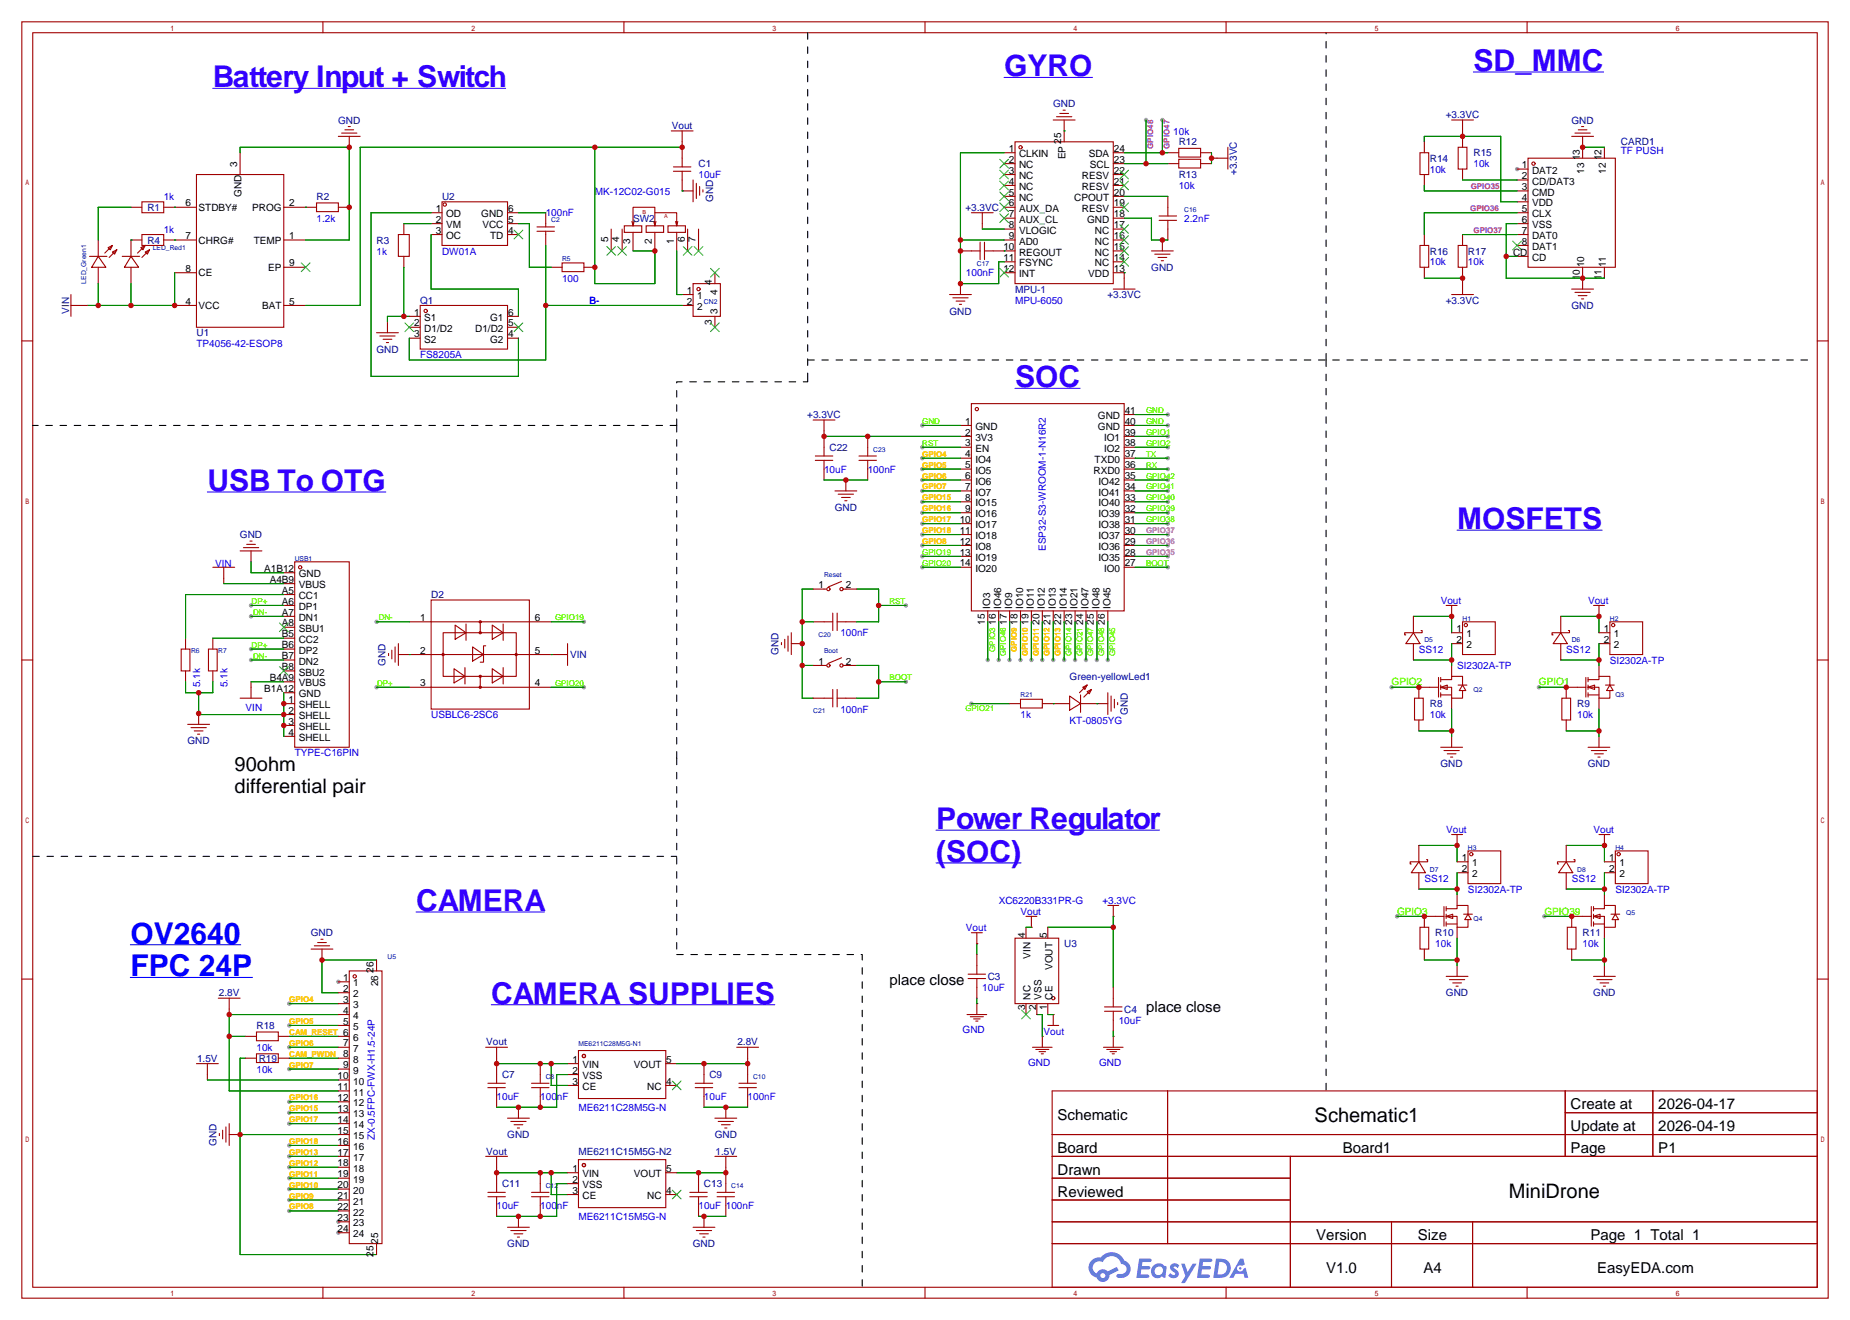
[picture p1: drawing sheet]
<svg xmlns="http://www.w3.org/2000/svg" width="431mm" height="307mm" viewBox="0 0 431 307" stroke-linecap="round" stroke-linejoin="round" font-family="sans-serif">
<defs><g id="words">
<g font-size="7" fill="#30f">
<text x="233.7" y="17.8">GYRO</text>
<text x="342.9" y="16.5">SD_MMC</text>
<text x="49.5" y="20.3">Battery Input + Switch</text>
<text x="236.2" y="90.2">SOC</text>
<text x="48.3" y="114.3">USB To OTG</text>
<text x="339.1" y="123.2">MOSFETS</text>
<text x="217.8" y="193">Power Regulator</text>
<text x="217.8" y="200.7">(SOC)</text>
<text x="96.8" y="212.1">CAMERA</text>
<text x="114.3" y="233.7">CAMERA SUPPLIES</text>
</g>
<g font-size="7" fill="#00f">
<text x="30.4" y="219.7">OV2640</text>
<text x="30.4" y="227.3">FPC 24P</text>
</g>
<g font-size="4.7">
<text x="54.6" y="179.5">90ohm</text>
<text x="54.6" y="184.6">differential pair</text>
<text x="305.9" y="261.2">Schematic1</text>
<text x="351.1" y="279">MiniDrone</text>
</g>
<g font-size="3.5">
<text x="207" y="229.2">place close</text>
<text x="266.7" y="235.6">place close</text>
<text x="246.1" y="260.8">Schematic</text>
<text x="365.5" y="258.3">Create at</text>
<text x="365.5" y="263.4">Update at</text>
<text x="385.9" y="258.3">2026-04-17</text>
<text x="385.9" y="263.4">2026-04-19</text>
<text x="246.1" y="268.4">Board</text>
<text x="312.5" y="268.4">Board1</text>
<text x="365.5" y="268.4">Page</text>
<text x="385.9" y="268.4">P1</text>
<text x="246.1" y="273.5">Drawn</text>
<text x="246.1" y="278.6">Reviewed</text>
<text x="306.3" y="288.8">Version</text>
<text x="330" y="288.8">Size</text>
<text x="370.1" y="288.8">Page 1 Total 1</text>
<text x="308.6" y="296.4">V1.0</text>
<text x="331.3" y="296.4">A4</text>
<text x="371.7" y="296.4">EasyEDA.com</text>
</g>
<g font-size="2.3" fill="#000080">
<text x="78.7" y="28.8">GND</text>
<text x="245.1" y="25">GND</text>
<text x="336.4" y="27.5">+3.3VC</text>
<text x="365.7" y="28.8">GND</text>
<text x="156.4" y="30.1">Vout</text>
<text x="274.3" y="33.9">R12</text>
<text x="377.2" y="33.9">CARD1</text>
<text x="162.6" y="38.9">C1</text>
<text x="274.3" y="41.5">R13</text>
<text x="287.9" y="40.7" transform="rotate(-90 287.9 40.7)">+3.3VC</text>
<text x="332.7" y="37.7">R14</text>
<text x="342.9" y="36.4">R15</text>
<text x="73.7" y="46.6">R2</text>
<text x="102.9" y="46.6">U2</text>
<text x="165.9" y="47" transform="rotate(-90 165.9 47)">GND</text>
<text x="34.3" y="49.1">R1</text>
<text x="147.3" y="51.6">SW2</text>
<text x="224.7" y="49.1">+3.3VC</text>
<text x="34.3" y="56.7">R4</text>
<text x="87.6" y="56.7">R3</text>
<text x="332.7" y="59.3">R16</text>
<text x="341.6" y="59.3">R17</text>
<text x="267.9" y="63.1">GND</text>
<text x="97.8" y="70.7">Q1</text>
<text x="236.2" y="68.2">MPU-1</text>
<text x="257.7" y="69.4">+3.3VC</text>
<text x="336.4" y="70.7">+3.3VC</text>
<text x="365.7" y="72">GND</text>
<text x="16.1" y="73.1" transform="rotate(-90 16.1 73.1)">VIN</text>
<text x="220.9" y="73.2">GND</text>
<text x="45.7" y="78.3">U1</text>
<text x="87.6" y="82.1">GND</text>
<text x="187.9" y="97.4">+3.3VC</text>
<text x="193" y="105">C22</text>
<text x="194.3" y="119">GND</text>
<text x="55.8" y="125.3">GND</text>
<text x="100.3" y="139.3">D2</text>
<text x="89.7" y="155" transform="rotate(-90 89.7 155)">GND</text>
<text x="132.7" y="153.2">VIN</text>
<text x="181.2" y="152.4" transform="rotate(-90 181.2 152.4)">GND</text>
<text x="248.9" y="158.3">Green-yellowLed1</text>
<text x="262.5" y="166.4" transform="rotate(-90 262.5 166.4)">GND</text>
<text x="332.7" y="164.7">R8</text>
<text x="367" y="164.7">R9</text>
<text x="43.6" y="173.3">GND</text>
<text x="335.2" y="178.6">GND</text>
<text x="369.5" y="178.6">GND</text>
<text x="72.3" y="218">GND</text>
<text x="247.6" y="220.6">U3</text>
<text x="334" y="218">R10</text>
<text x="368.3" y="218">R11</text>
<text x="50.9" y="232">2.8V</text>
<text x="229.9" y="228.2">C3</text>
<text x="336.5" y="232">GND</text>
<text x="370.8" y="232">GND</text>
<text x="59.7" y="239.6">R18</text>
<text x="261.6" y="235.8">C4</text>
<text x="113.2" y="243.4">Vout</text>
<text x="171.6" y="243.4">2.8V</text>
<text x="45.9" y="247.2">1.5V</text>
<text x="60.2" y="247.2">R19</text>
<text x="116.8" y="251">C7</text>
<text x="165.1" y="251">C9</text>
<text x="50.4" y="266.7" transform="rotate(-90 50.4 266.7)">GND</text>
<text x="113.2" y="268.8">Vout</text>
<text x="118.1" y="265">GND</text>
<text x="134.6" y="268.8">ME6211C15M5G-N2</text>
<text x="166.3" y="265">GND</text>
<text x="166.5" y="268.8">1.5V</text>
<text x="116.8" y="276.4">C11</text>
<text x="163.8" y="276.4">C13</text>
<text x="118.1" y="290.4">GND</text>
<text x="161.2" y="290.4">GND</text>
</g>
<g font-size="2.3">
<text x="234.8" y="35.4">1</text>
<text x="247" y="33.5" transform="rotate(-90 247 33.5)">25</text>
<text x="259.2" y="35.4">24</text>
<text x="55.2" y="38.9" transform="rotate(-90 55.2 38.9)">3</text>
<text x="234.8" y="37.9">2</text>
<text x="234.8" y="40.4">3</text>
<text x="237.2" y="36.6">CLKIN</text>
<text x="237.2" y="39.2">NC</text>
<text x="237.2" y="41.7">NC</text>
<text x="248" y="37.1" transform="rotate(-90 248 37.1)">EP</text>
<text x="251.8" y="41.7">RESV</text>
<text x="253.4" y="36.6">SDA</text>
<text x="253.6" y="39.2">SCL</text>
<text x="259.2" y="40.4">22</text>
<text x="259.2" y="37.9">23</text>
<text x="354.2" y="39.2">1</text>
<text x="354.2" y="41.7">2</text>
<text x="356.5" y="40.4">DAT2</text>
<text x="367.6" y="37.3" transform="rotate(-90 367.6 37.3)">13</text>
<text x="368.6" y="40.4" transform="rotate(-90 368.6 40.4)">13</text>
<text x="372.7" y="37.3" transform="rotate(-90 372.7 37.3)">12</text>
<text x="373.7" y="40.4" transform="rotate(-90 373.7 40.4)">12</text>
<text x="56.2" y="45.8" transform="rotate(-90 56.2 45.8)">GND</text>
<text x="234.8" y="43">4</text>
<text x="234.8" y="45.5">5</text>
<text x="237.2" y="44.3">NC</text>
<text x="237.2" y="46.8">NC</text>
<text x="250" y="46.8">CPOUT</text>
<text x="251.8" y="44.3">RESV</text>
<text x="259.2" y="45.5">20</text>
<text x="259.2" y="43">21</text>
<text x="354.2" y="44.3">3</text>
<text x="354.2" y="46.8">4</text>
<text x="356.5" y="43">CD/DAT3</text>
<text x="356.5" y="45.5">CMD</text>
<text x="43.2" y="48.1">6</text>
<text x="46.2" y="49.1">STDBY#</text>
<text x="58.7" y="49.1">PROG</text>
<text x="67.3" y="48.1">2</text>
<text x="101.4" y="49.3">1</text>
<text x="101.4" y="51.9">2</text>
<text x="103.8" y="50.6">OD</text>
<text x="103.8" y="53.1">VM</text>
<text x="112" y="50.6">GND</text>
<text x="112.3" y="53.1">VCC</text>
<text x="118.2" y="51.9">5</text>
<text x="118.2" y="49.3">6</text>
<text x="234.8" y="48.1">6</text>
<text x="234.8" y="50.6">7</text>
<text x="234.8" y="53.1">8</text>
<text x="237.2" y="49.3">AUX_DA</text>
<text x="237.2" y="51.9">AUX_CL</text>
<text x="251.8" y="49.3">RESV</text>
<text x="253" y="51.9">GND</text>
<text x="259.2" y="53.1">17</text>
<text x="259.2" y="50.6">18</text>
<text x="259.2" y="48.1">19</text>
<text x="354.2" y="49.3">5</text>
<text x="354.2" y="51.9">6</text>
<text x="356.5" y="48.1">VDD</text>
<text x="356.5" y="50.6">CLX</text>
<text x="356.5" y="53.1">VSS</text>
<text x="43.2" y="55.7">7</text>
<text x="46.2" y="56.7">CHRG#</text>
<text x="59.1" y="56.7">TEMP</text>
<text x="67.3" y="55.7">1</text>
<text x="101.4" y="54.4">3</text>
<text x="103.8" y="55.7">OC</text>
<text x="114.1" y="55.7">TD</text>
<text x="118.2" y="54.4">4</text>
<text x="141.6" y="56.4" transform="rotate(-90 141.6 56.4)">5</text>
<text x="144.1" y="56.4" transform="rotate(-90 144.1 56.4)">4</text>
<text x="146.6" y="56.9" transform="rotate(-90 146.6 56.9)">3</text>
<text x="151.7" y="56.9" transform="rotate(-90 151.7 56.9)">2</text>
<text x="156.8" y="56.9" transform="rotate(-90 156.8 56.9)">1</text>
<text x="159.3" y="56.4" transform="rotate(-90 159.3 56.4)">6</text>
<text x="161.9" y="56.4" transform="rotate(-90 161.9 56.4)">7</text>
<text x="233.5" y="58.2">10</text>
<text x="234.8" y="55.7">9</text>
<text x="237.2" y="54.4">VLOGIC</text>
<text x="237.2" y="57">AD0</text>
<text x="237.2" y="59.5">REGOUT</text>
<text x="254.8" y="59.5">NC</text>
<text x="254.8" y="57">NC</text>
<text x="254.8" y="54.4">NC</text>
<text x="259.2" y="58.2">15</text>
<text x="259.2" y="55.7">16</text>
<text x="352.1" y="59.5">CD</text>
<text x="354.2" y="54.4">7</text>
<text x="354.2" y="57">8</text>
<text x="356.5" y="55.7">DAT0</text>
<text x="356.5" y="58.2">DAT1</text>
<text x="43.2" y="63.3">8</text>
<text x="46.2" y="64.3">CE</text>
<text x="62.4" y="63.1">EP</text>
<text x="67.3" y="62">9</text>
<text x="233.5" y="60.8">11</text>
<text x="233.5" y="63.3">12</text>
<text x="237.2" y="62">FSYNC</text>
<text x="237.2" y="64.6">INT</text>
<text x="253.2" y="64.6">VDD</text>
<text x="254.8" y="62">NC</text>
<text x="259.2" y="63.3">13</text>
<text x="259.2" y="60.8">14</text>
<text x="356.5" y="60.8">CD</text>
<text x="367.6" y="65.3" transform="rotate(-90 367.6 65.3)">10</text>
<text x="368.6" y="62.2" transform="rotate(-90 368.6 62.2)">10</text>
<text x="372.7" y="65.3" transform="rotate(-90 372.7 65.3)">11</text>
<text x="373.7" y="62.2" transform="rotate(-90 373.7 62.2)">11</text>
<text x="43.2" y="70.9">4</text>
<text x="46.2" y="71.9">VCC</text>
<text x="61" y="71.9">BAT</text>
<text x="67.3" y="70.9">5</text>
<text x="159.9" y="68.4">1</text>
<text x="159.9" y="70.9">2</text>
<text x="162.2" y="69.7">1</text>
<text x="165.7" y="66.4" transform="rotate(-90 165.7 66.4)">4</text>
<text x="167" y="68.8" transform="rotate(-90 167 68.8)">4</text>
<text x="96.4" y="73.5">1</text>
<text x="96.4" y="76">2</text>
<text x="98.7" y="74.7">S1</text>
<text x="98.7" y="77.3">D1/D2</text>
<text x="110.6" y="77.3">D1/D2</text>
<text x="114.1" y="74.7">G1</text>
<text x="118.2" y="76">5</text>
<text x="118.2" y="73.5">6</text>
<text x="162.2" y="72.2">2</text>
<text x="165.7" y="75.6" transform="rotate(-90 165.7 75.6)">3</text>
<text x="167" y="73.2" transform="rotate(-90 167 73.2)">3</text>
<text x="96.4" y="78.5">3</text>
<text x="98.7" y="79.8">S2</text>
<text x="114.1" y="79.8">G2</text>
<text x="118.2" y="78.5">4</text>
<text x="224.6" y="101.4">2</text>
<text x="224.6" y="98.9">1</text>
<text x="227" y="100.1">GND</text>
<text x="255.5" y="97.6">GND</text>
<text x="255.5" y="100.1">GND</text>
<text x="261.7" y="96.3">41</text>
<text x="261.7" y="98.9">40</text>
<text x="261.7" y="101.4">39</text>
<text x="224.6" y="106.5">4</text>
<text x="224.6" y="103.9">3</text>
<text x="227" y="107.8">IO4</text>
<text x="227" y="105.2">EN</text>
<text x="227" y="102.7">3V3</text>
<text x="254.7" y="107.8">TXD0</text>
<text x="256.9" y="102.7">IO1</text>
<text x="256.9" y="105.2">IO2</text>
<text x="261.7" y="103.9">38</text>
<text x="261.7" y="106.5">37</text>
<text x="224.6" y="111.6">6</text>
<text x="224.6" y="109">5</text>
<text x="227" y="112.8">IO6</text>
<text x="227" y="110.3">IO5</text>
<text x="254.5" y="110.3">RXD0</text>
<text x="255.6" y="112.8">IO42</text>
<text x="261.7" y="109">36</text>
<text x="261.7" y="111.6">35</text>
<text x="224.6" y="119.2">9</text>
<text x="224.6" y="116.6">8</text>
<text x="224.6" y="114.1">7</text>
<text x="227" y="117.9">IO15</text>
<text x="227" y="115.4">IO7</text>
<text x="255.6" y="115.4">IO41</text>
<text x="255.6" y="117.9">IO40</text>
<text x="261.7" y="114.1">34</text>
<text x="261.7" y="116.6">33</text>
<text x="261.7" y="119.2">32</text>
<text x="223.3" y="124.3">11</text>
<text x="223.3" y="121.7">10</text>
<text x="227" y="125.5">IO18</text>
<text x="227" y="123">IO17</text>
<text x="227" y="120.5">IO16</text>
<text x="255.6" y="120.5">IO39</text>
<text x="255.6" y="123">IO38</text>
<text x="255.6" y="125.5">IO37</text>
<text x="261.7" y="121.7">31</text>
<text x="261.7" y="124.3">30</text>
<text x="223.3" y="131.9">14</text>
<text x="223.3" y="129.3">13</text>
<text x="223.3" y="126.8">12</text>
<text x="227" y="130.6">IO19</text>
<text x="227" y="128.1">IO8</text>
<text x="255.6" y="128.1">IO36</text>
<text x="255.6" y="130.6">IO35</text>
<text x="261.7" y="126.8">29</text>
<text x="261.7" y="129.3">28</text>
<text x="261.7" y="131.9">27</text>
<text x="61.5" y="133.2">A1B12</text>
<text x="62.8" y="135.7">A4B9</text>
<text x="69.5" y="134.4">GND</text>
<text x="69.5" y="137">VBUS</text>
<text x="190.5" y="137">1</text>
<text x="196.8" y="137">2</text>
<text x="227" y="133.2">IO20</text>
<text x="256.9" y="133.2">IO0</text>
<text x="65.6" y="138.2">A5</text>
<text x="65.6" y="140.8">A6</text>
<text x="65.6" y="143.3">A7</text>
<text x="69.5" y="139.5">CC1</text>
<text x="69.5" y="142">DP1</text>
<text x="230.5" y="141.8" transform="rotate(-90 230.5 141.8)">IO3</text>
<text x="233" y="141.8" transform="rotate(-90 233 141.8)">IO46</text>
<text x="235.5" y="141.8" transform="rotate(-90 235.5 141.8)">IO9</text>
<text x="238.1" y="141.8" transform="rotate(-90 238.1 141.8)">IO10</text>
<text x="240.6" y="141.8" transform="rotate(-90 240.6 141.8)">IO11</text>
<text x="243.2" y="141.8" transform="rotate(-90 243.2 141.8)">IO12</text>
<text x="245.7" y="141.8" transform="rotate(-90 245.7 141.8)">IO13</text>
<text x="248.2" y="141.8" transform="rotate(-90 248.2 141.8)">IO14</text>
<text x="250.8" y="141.8" transform="rotate(-90 250.8 141.8)">IO21</text>
<text x="253.3" y="141.8" transform="rotate(-90 253.3 141.8)">IO47</text>
<text x="255.9" y="141.8" transform="rotate(-90 255.9 141.8)">IO48</text>
<text x="258.4" y="141.8" transform="rotate(-90 258.4 141.8)">IO45</text>
<text x="65.6" y="145.9">A8</text>
<text x="65.6" y="148.4">B5</text>
<text x="69.5" y="144.6">DN1</text>
<text x="69.5" y="147.1">SBU1</text>
<text x="69.5" y="149.7">CC2</text>
<text x="97.8" y="144.6">1</text>
<text x="124.5" y="144.6">6</text>
<text x="229.2" y="145.4" transform="rotate(-90 229.2 145.4)">15</text>
<text x="231.7" y="145.4" transform="rotate(-90 231.7 145.4)">16</text>
<text x="234.3" y="145.4" transform="rotate(-90 234.3 145.4)">17</text>
<text x="236.8" y="145.4" transform="rotate(-90 236.8 145.4)">18</text>
<text x="239.4" y="145.4" transform="rotate(-90 239.4 145.4)">19</text>
<text x="241.9" y="145.4" transform="rotate(-90 241.9 145.4)">20</text>
<text x="244.4" y="145.4" transform="rotate(-90 244.4 145.4)">21</text>
<text x="247" y="145.4" transform="rotate(-90 247 145.4)">22</text>
<text x="249.5" y="145.4" transform="rotate(-90 249.5 145.4)">23</text>
<text x="252.1" y="145.4" transform="rotate(-90 252.1 145.4)">24</text>
<text x="254.6" y="145.4" transform="rotate(-90 254.6 145.4)">25</text>
<text x="257.1" y="145.4" transform="rotate(-90 257.1 145.4)">26</text>
<text x="338.9" y="147.1">1</text>
<text x="338.9" y="149.7">2</text>
<text x="341.3" y="148.4">1</text>
<text x="373.2" y="147.1">1</text>
<text x="373.2" y="149.7">2</text>
<text x="375.6" y="148.4">1</text>
<text x="65.6" y="150.9">B6</text>
<text x="65.6" y="153.5">B7</text>
<text x="69.5" y="152.2">DP2</text>
<text x="69.5" y="154.7">DN2</text>
<text x="97.8" y="152.2">2</text>
<text x="124.5" y="152.2">5</text>
<text x="190.5" y="154.7">1</text>
<text x="196.8" y="154.7">2</text>
<text x="341.3" y="150.9">2</text>
<text x="375.6" y="150.9">2</text>
<text x="61.5" y="161.1">B1A12</text>
<text x="62.8" y="158.6">B4A9</text>
<text x="65.6" y="156">B8</text>
<text x="69.5" y="157.3">SBU2</text>
<text x="69.5" y="159.8">VBUS</text>
<text x="97.8" y="159.8">3</text>
<text x="124.5" y="159.8">4</text>
<text x="67.2" y="163.6">1</text>
<text x="67.2" y="166.2">2</text>
<text x="69.5" y="162.4">GND</text>
<text x="69.5" y="164.9">SHELL</text>
<text x="69.5" y="167.4">SHELL</text>
<text x="67.2" y="168.7">3</text>
<text x="67.2" y="171.3">4</text>
<text x="69.5" y="170">SHELL</text>
<text x="69.5" y="172.5">SHELL</text>
<text x="340.2" y="200.5">1</text>
<text x="340.2" y="203">2</text>
<text x="342.6" y="201.7">1</text>
<text x="374.5" y="200.5">1</text>
<text x="374.5" y="203">2</text>
<text x="376.9" y="201.7">1</text>
<text x="342.6" y="204.3">2</text>
<text x="376.9" y="204.3">2</text>
<text x="238.6" y="218.3" transform="rotate(-90 238.6 218.3)">4</text>
<text x="243.6" y="218.3" transform="rotate(-90 243.6 218.3)">5</text>
<text x="87" y="226.5" transform="rotate(-90 87 226.5)">26</text>
<text x="239.8" y="223.3" transform="rotate(-90 239.8 223.3)">VIN</text>
<text x="244.9" y="225.8" transform="rotate(-90 244.9 225.8)">VOUT</text>
<text x="79.9" y="228.4">1</text>
<text x="79.9" y="230.9">2</text>
<text x="79.9" y="233.5">3</text>
<text x="82.2" y="229.7">1</text>
<text x="82.2" y="232.2">2</text>
<text x="88" y="229.6" transform="rotate(-90 88 229.6)">26</text>
<text x="239.8" y="232.7" transform="rotate(-90 239.8 232.7)">NC</text>
<text x="242.4" y="232.7" transform="rotate(-90 242.4 232.7)">VSS</text>
<text x="244.9" y="232.7" transform="rotate(-90 244.9 232.7)">CE</text>
<text x="79.9" y="236">4</text>
<text x="79.9" y="238.6">5</text>
<text x="82.2" y="234.8">3</text>
<text x="82.2" y="237.3">4</text>
<text x="82.2" y="239.8">5</text>
<text x="238.6" y="235.1" transform="rotate(-90 238.6 235.1)">3</text>
<text x="241.1" y="235.1" transform="rotate(-90 241.1 235.1)">2</text>
<text x="243.6" y="235.1" transform="rotate(-90 243.6 235.1)">1</text>
<text x="79.9" y="241.1">6</text>
<text x="79.9" y="243.6">7</text>
<text x="82.2" y="242.4">6</text>
<text x="82.2" y="244.9">7</text>
<text x="78.6" y="251.3">10</text>
<text x="79.9" y="246.2">8</text>
<text x="79.9" y="248.7">9</text>
<text x="82.2" y="247.5">8</text>
<text x="82.2" y="250">9</text>
<text x="133.2" y="247.5">1</text>
<text x="133.2" y="250">2</text>
<text x="135.6" y="248.7">VIN</text>
<text x="135.6" y="251.3">VSS</text>
<text x="147.5" y="248.7">VOUT</text>
<text x="155.1" y="247.5">5</text>
<text x="78.6" y="253.8">11</text>
<text x="78.6" y="256.3">12</text>
<text x="82.2" y="252.5">10</text>
<text x="82.2" y="255.1">11</text>
<text x="82.2" y="257.6">12</text>
<text x="133.2" y="252.5">3</text>
<text x="135.6" y="253.8">CE</text>
<text x="150.6" y="253.8">NC</text>
<text x="155.1" y="252.5">4</text>
<text x="78.6" y="258.9">13</text>
<text x="78.6" y="261.4">14</text>
<text x="78.6" y="264">15</text>
<text x="82.2" y="260.2">13</text>
<text x="82.2" y="262.7">14</text>
<text x="78.6" y="266.5">16</text>
<text x="78.6" y="269">17</text>
<text x="82.2" y="265.2">15</text>
<text x="82.2" y="267.8">16</text>
<text x="78.6" y="271.6">18</text>
<text x="78.6" y="274.1">19</text>
<text x="82.2" y="270.3">17</text>
<text x="82.2" y="272.9">18</text>
<text x="82.2" y="275.4">19</text>
<text x="133.2" y="272.9">1</text>
<text x="133.2" y="275.4">2</text>
<text x="135.6" y="274.1">VIN</text>
<text x="147.5" y="274.1">VOUT</text>
<text x="155.1" y="272.9">5</text>
<text x="78.6" y="276.7">20</text>
<text x="78.6" y="279.2">21</text>
<text x="78.6" y="281.7">22</text>
<text x="82.2" y="277.9">20</text>
<text x="82.2" y="280.5">21</text>
<text x="133.2" y="277.9">3</text>
<text x="135.6" y="276.7">VSS</text>
<text x="135.6" y="279.2">CE</text>
<text x="150.6" y="279.2">NC</text>
<text x="155.1" y="277.9">4</text>
<text x="78.6" y="284.3">23</text>
<text x="78.6" y="286.8">24</text>
<text x="82.2" y="283">22</text>
<text x="82.2" y="285.6">23</text>
<text x="82.2" y="288.1">24</text>
<text x="87" y="292.6" transform="rotate(-90 87 292.6)">25</text>
<text x="88" y="289.5" transform="rotate(-90 88 289.5)">25</text>
</g>
<g font-size="2.3" fill="#00f">
<text x="273" y="31.3">10k</text>
<text x="377.2" y="35.9">TF PUSH</text>
<text x="162.6" y="41.5">10uF</text>
<text x="332.7" y="40.2">10k</text>
<text x="342.9" y="38.9">10k</text>
<text x="38.1" y="46.6">1k</text>
<text x="138.4" y="45.3">MK-12C02-G015</text>
<text x="274.3" y="44">10k</text>
<text x="73.7" y="51.6">1.2k</text>
<text x="127" y="50.4">100nF</text>
<text x="275.6" y="51.6">2.2nF</text>
<text x="38.1" y="54.2">1k</text>
<text x="87.6" y="59.3">1k</text>
<text x="102.9" y="59.3">DW01A</text>
<text x="130.8" y="65.6">100</text>
<text x="224.8" y="64.3">100nF</text>
<text x="332.7" y="61.8">10k</text>
<text x="341.6" y="61.8">10k</text>
<text x="137.2" y="70.7">B-</text>
<text x="236.2" y="70.7">MPU-6050</text>
<text x="45.7" y="80.9">TP4056-42-ESOP8</text>
<text x="97.8" y="83.4">FS8205A</text>
<text x="191.8" y="110.1">10uF</text>
<text x="201.9" y="110.1">100nF</text>
<text x="50" y="131.9">VIN</text>
<text x="243.4" y="128.3" transform="rotate(-90 243.4 128.3)">ESP32-S3-WROOM-1-N16R2</text>
<text x="335.3" y="140.5">Vout</text>
<text x="369.6" y="140.5">Vout</text>
<text x="195.6" y="148.2">100nF</text>
<text x="330.2" y="152">SS12</text>
<text x="339.1" y="155.8">SI2302A-TP</text>
<text x="364.5" y="152">SS12</text>
<text x="374.6" y="154.5">SI2302A-TP</text>
<text x="46.6" y="160" transform="rotate(-90 46.6 160)">5.1k</text>
<text x="52.9" y="160" transform="rotate(-90 52.9 160)">5.1k</text>
<text x="57.1" y="165.4">VIN</text>
<text x="100.3" y="167.2">USBLC6-2SC6</text>
<text x="195.6" y="165.9">100nF</text>
<text x="237.5" y="167.2">1k</text>
<text x="332.7" y="167.2">10k</text>
<text x="367" y="167.2">10k</text>
<text x="248.9" y="168.5">KT-0805YG</text>
<text x="68.6" y="176.1">TYPE-C16PIN</text>
<text x="336.5" y="193.9">Vout</text>
<text x="370.8" y="193.9">Vout</text>
<text x="331.5" y="205.3">SS12</text>
<text x="341.6" y="207.9">SI2302A-TP</text>
<text x="365.8" y="205.3">SS12</text>
<text x="375.9" y="207.9">SI2302A-TP</text>
<text x="232.4" y="210.4">XC6220B331PR-G</text>
<text x="237.5" y="212.9">Vout</text>
<text x="256.5" y="210.5">+3.3VC</text>
<text x="224.8" y="216.7">Vout</text>
<text x="334" y="220.6">10k</text>
<text x="368.3" y="220.6">10k</text>
<text x="228.6" y="230.7">10uF</text>
<text x="260.3" y="238.3">10uF</text>
<text x="59.7" y="244.7">10k</text>
<text x="224" y="240.5">GND</text>
<text x="242.9" y="240.9">Vout</text>
<text x="59.7" y="249.8">10k</text>
<text x="239.3" y="248.1">GND</text>
<text x="255.8" y="248.1">GND</text>
<text x="115.6" y="256.1">10uF</text>
<text x="125.7" y="256.1">100nF</text>
<text x="163.8" y="256.1">10uF</text>
<text x="174" y="256.1">100nF</text>
<text x="134.6" y="258.7">ME6211C28M5G-N</text>
<text x="87.2" y="265.4" transform="rotate(-90 87.2 265.4)">ZX-0.5FPC-FWX-H1.5-24P</text>
<text x="115.6" y="281.5">10uF</text>
<text x="125.7" y="281.5">100nF</text>
<text x="162.6" y="281.5">10uF</text>
<text x="168.9" y="281.5">100nF</text>
<text x="134.6" y="284.1">ME6211C15M5G-N</text>
</g>
<g font-size="2.3" fill="#6f0">
<text x="323.8" y="159.6">GPIO2</text>
<text x="358.1" y="159.6">GPIO1</text>
<text x="325.1" y="212.9">GPIO3</text>
<text x="359.4" y="212.9">GPIO39</text>
</g>
<g font-size="1.9" fill="#f0f">
<text x="268.4" y="34.7" transform="rotate(-90 268.4 34.7)">GPIO48</text>
<text x="272.2" y="34.7" transform="rotate(-90 272.2 34.7)">GPIO47</text>
<text x="342.3" y="44.1">GPIO35</text>
<text x="342.1" y="49.2">GPIO36</text>
<text x="342.9" y="54.3">GPIO37</text>
</g>
<g font-size="1.9" fill="#6f0">
<text x="214.6" y="98.7">GND</text>
<text x="266.7" y="96.2">GND</text>
<text x="266.7" y="98.7">GND</text>
<text x="266.7" y="101.3">GPIO1</text>
<text x="214.6" y="103.8">RST</text>
<text x="266.7" y="106.3">TX</text>
<text x="266.7" y="103.8">GPIO2</text>
<text x="266.7" y="111.4">GPIO42</text>
<text x="266.7" y="114">GPIO41</text>
<text x="266.7" y="108.9">RX</text>
<text x="266.7" y="116.5">GPIO40</text>
<text x="266.7" y="119">GPIO39</text>
<text x="266.7" y="121.6">GPIO38</text>
<text x="214.6" y="129.2">GPIO19</text>
<text x="214.6" y="131.7">GPIO20</text>
<text x="266.7" y="131.7">BOOT</text>
<text x="58.6" y="140.6">DP+</text>
<text x="58.9" y="143.2">DN-</text>
<text x="207" y="140.6">RST</text>
<text x="88.1" y="144.4">DN-</text>
<text x="129.2" y="144.4">GPIO19</text>
<text x="58.6" y="150.8">DP+</text>
<text x="58.9" y="153.3">DN-</text>
<text x="231.6" y="151.7" transform="rotate(-90 231.6 151.7)">GPIO3</text>
<text x="234.1" y="152.8" transform="rotate(-90 234.1 152.8)">GPIO46</text>
<text x="249.3" y="152.8" transform="rotate(-90 249.3 152.8)">GPIO14</text>
<text x="251.9" y="152.8" transform="rotate(-90 251.9 152.8)">GPIO21</text>
<text x="254.4" y="152.8" transform="rotate(-90 254.4 152.8)">GPIO47</text>
<text x="257" y="152.8" transform="rotate(-90 257 152.8)">GPIO48</text>
<text x="259.5" y="152.8" transform="rotate(-90 259.5 152.8)">GPIO45</text>
<text x="87.8" y="159.7">DP+</text>
<text x="129.2" y="159.7">GPIO20</text>
<text x="207" y="158.4">BOOT</text>
<text x="224.7" y="165.5">GPIO21</text>
</g>
<g font-size="1.9" fill="#fc0">
<text x="214.6" y="106.3">GPIO4</text>
<text x="214.6" y="108.9">GPIO5</text>
<text x="214.6" y="111.4">GPIO6</text>
<text x="214.6" y="114">GPIO7</text>
<text x="214.6" y="116.5">GPIO15</text>
<text x="214.6" y="119">GPIO16</text>
<text x="214.6" y="121.6">GPIO17</text>
<text x="214.6" y="124.1">GPIO18</text>
<text x="214.6" y="126.7">GPIO8</text>
<text x="236.6" y="151.7" transform="rotate(-90 236.6 151.7)">GPIO9</text>
<text x="239.2" y="152.8" transform="rotate(-90 239.2 152.8)">GPIO10</text>
<text x="241.7" y="152.8" transform="rotate(-90 241.7 152.8)">GPIO11</text>
<text x="244.3" y="152.8" transform="rotate(-90 244.3 152.8)">GPIO12</text>
<text x="246.8" y="152.8" transform="rotate(-90 246.8 152.8)">GPIO13</text>
<text x="67.3" y="233.3">GPIO4</text>
<text x="67.3" y="238.4">GPIO5</text>
<text x="67.3" y="241">CAM_RESET</text>
<text x="67.3" y="243.5">GPIO6</text>
<text x="67.3" y="246">CAM_PWDN</text>
<text x="67.3" y="248.6">GPIO7</text>
<text x="67.3" y="256.2">GPIO16</text>
<text x="67.3" y="258.7">GPIO15</text>
<text x="67.3" y="261.3">GPIO17</text>
<text x="67.3" y="266.4">GPIO18</text>
<text x="67.3" y="268.9">GPIO13</text>
<text x="67.3" y="271.4">GPIO12</text>
<text x="67.3" y="274">GPIO11</text>
<text x="67.3" y="276.5">GPIO10</text>
<text x="67.3" y="279.1">GPIO9</text>
<text x="67.3" y="281.6">GPIO8</text>
</g>
<g font-size="1.9" fill="#f3f">
<text x="266.7" y="124.1">GPIO37</text>
<text x="266.7" y="126.7">GPIO36</text>
<text x="266.7" y="129.2">GPIO35</text>
</g>
<g font-size="1.6" fill="#000080">
<text x="128.3" y="51.8">C2</text>
<text x="275.6" y="49.2">C16</text>
<text x="35.6" y="58.1">LED_Red1</text>
<text x="130.8" y="60.7">R5</text>
<text x="227.3" y="61.9">C17</text>
<text x="20" y="66" transform="rotate(-90 20 66)">LED_Green1</text>
<text x="163.8" y="70.8">CN2</text>
<text x="203.2" y="105.1">C23</text>
<text x="68.6" y="130.5">USB1</text>
<text x="191.8" y="134.3">Reset</text>
<text x="190.5" y="148.3">C20</text>
<text x="331.5" y="149.6">D5</text>
<text x="340.4" y="144.5">H1</text>
<text x="365.8" y="149.6">D6</text>
<text x="374.6" y="144.5">H2</text>
<text x="44.4" y="152.1">R6</text>
<text x="50.8" y="152.1">R7</text>
<text x="191.8" y="152.1">Boot</text>
<text x="342.9" y="161">Q2</text>
<text x="189.2" y="166.1">C21</text>
<text x="237.5" y="162.3">R21</text>
<text x="375.9" y="162.3">Q3</text>
<text x="341.6" y="197.8">H3</text>
<text x="375.9" y="197.8">H4</text>
<text x="332.7" y="202.9">D7</text>
<text x="367" y="202.9">D8</text>
<text x="342.9" y="214.3">Q4</text>
<text x="378.5" y="213.1">Q5</text>
<text x="90.2" y="223.2">U5</text>
<text x="134.6" y="243.6">ME6211C28M5G-N1</text>
<text x="127" y="251.2">C8</text>
<text x="175.3" y="251.2">C10</text>
<text x="127" y="276.6">C12</text>
<text x="170.2" y="276.6">C14</text>
</g>
<g font-size="1.3" fill="#a00000">
<text x="149.5" y="49.7">B</text>
<text x="154.6" y="50.8">A</text>
</g>
</g></defs>
<g fill="#999">
<circle cx="78.7" cy="228.6" r=".51"/>
<circle cx="78.7" cy="284.5" r=".51"/>
<circle cx="78.7" cy="287" r=".51"/>
<circle cx="353.1" cy="39.4" r=".51"/>
<circle cx="210.8" cy="141" r=".51"/>
<circle cx="226.1" cy="163.8" r=".51"/>
<circle cx="210.8" cy="158.8" r=".51"/>
<circle cx="271.8" cy="111.8" r=".51"/>
<circle cx="271.8" cy="114.3" r=".51"/>
<circle cx="271.8" cy="116.8" r=".51"/>
<circle cx="271.8" cy="119.4" r=".51"/>
<circle cx="271.8" cy="121.9" r=".51"/>
<circle cx="271.8" cy="124.5" r=".51"/>
<circle cx="271.8" cy="127" r=".51"/>
<circle cx="271.8" cy="129.5" r=".51"/>
<circle cx="271.8" cy="132.1" r=".51"/>
<circle cx="271.8" cy="106.7" r=".51"/>
<circle cx="271.8" cy="109.2" r=".51"/>
<circle cx="271.8" cy="96.5" r=".51"/>
<circle cx="271.8" cy="99.1" r=".51"/>
<circle cx="271.8" cy="101.6" r=".51"/>
<circle cx="271.8" cy="104.1" r=".51"/>
<circle cx="229.9" cy="153.7" r=".51"/>
<circle cx="232.4" cy="153.7" r=".51"/>
<circle cx="234.9" cy="153.7" r=".51"/>
<circle cx="237.5" cy="153.7" r=".51"/>
<circle cx="240" cy="153.7" r=".51"/>
<circle cx="242.6" cy="153.7" r=".51"/>
<circle cx="245.1" cy="153.7" r=".51"/>
<circle cx="247.6" cy="153.7" r=".51"/>
<circle cx="250.2" cy="153.7" r=".51"/>
<circle cx="252.7" cy="153.7" r=".51"/>
<circle cx="255.3" cy="153.7" r=".51"/>
<circle cx="257.8" cy="153.7" r=".51"/>
<circle cx="214.6" cy="99.1" r=".51"/>
<circle cx="214.6" cy="104.1" r=".51"/>
<circle cx="214.6" cy="106.7" r=".51"/>
<circle cx="214.6" cy="109.2" r=".51"/>
<circle cx="214.6" cy="111.8" r=".51"/>
<circle cx="214.6" cy="114.3" r=".51"/>
<circle cx="214.6" cy="116.8" r=".51"/>
<circle cx="214.6" cy="119.4" r=".51"/>
<circle cx="214.6" cy="121.9" r=".51"/>
<circle cx="214.6" cy="124.5" r=".51"/>
<circle cx="214.6" cy="127" r=".51"/>
<circle cx="214.6" cy="129.5" r=".51"/>
<circle cx="214.6" cy="132.1" r=".51"/>
<circle cx="67.3" cy="233.7" r=".51"/>
<circle cx="67.3" cy="238.8" r=".51"/>
<circle cx="67.3" cy="243.8" r=".51"/>
<circle cx="67.3" cy="248.9" r=".51"/>
<circle cx="67.3" cy="256.5" r=".51"/>
<circle cx="67.3" cy="259.1" r=".51"/>
<circle cx="67.3" cy="261.6" r=".51"/>
<circle cx="67.3" cy="266.7" r=".51"/>
<circle cx="67.3" cy="269.2" r=".51"/>
<circle cx="67.3" cy="271.8" r=".51"/>
<circle cx="67.3" cy="274.3" r=".51"/>
<circle cx="67.3" cy="276.9" r=".51"/>
<circle cx="67.3" cy="279.4" r=".51"/>
<circle cx="67.3" cy="281.9" r=".51"/>
<circle cx="58.4" cy="141" r=".51"/>
<circle cx="58.4" cy="143.5" r=".51"/>
<circle cx="58.4" cy="151.1" r=".51"/>
<circle cx="58.4" cy="153.7" r=".51"/>
<circle cx="87.6" cy="160" r=".51"/>
<circle cx="87.6" cy="144.8" r=".51"/>
<circle cx="135.9" cy="144.8" r=".51"/>
<circle cx="135.9" cy="160" r=".51"/>
<circle cx="323.8" cy="160" r=".51"/>
<circle cx="358.1" cy="160" r=".51"/>
<circle cx="325.1" cy="213.4" r=".51"/>
<circle cx="359.4" cy="213.4" r=".51"/>
<circle cx="270.5" cy="27.9" r=".51"/>
<circle cx="266.7" cy="27.9" r=".51"/>
</g>
<g fill="none" stroke="#a10000" stroke-width=".25">
<path d="M5.1 5.1h420.3v297.2h-420.3zM7.6 7.6h415.3v292.1h-415.3zM75.1 5.1v2.5M145.2 5.1v2.5M215.3 5.1v2.5M285.3 5.1v2.5M355.4 5.1v2.5M5.1 79.4h2.5M422.9 79.4h2.5M5.1 153.7h2.5M422.9 153.7h2.5M5.1 228h2.5"/>
<path d="M422.9 228h2.5M244.9 254h178v45.7h-178zM271.7 254v35.6M364.3 254v15.2M364.3 259.1h58.6M384.7 254v15.2M244.9 264.2h178M244.9 269.2h178M244.9 274.3h55.4M244.9 279.4h55.4M300.3 269.2v30.5M75.1 299.7v2.6"/>
<path d="M145.2 299.7v2.6M215.3 299.7v2.6M244.9 284.5h178M244.9 289.6h178M285.3 299.7v2.6M323.8 284.5v15.2M342.7 284.5v15.2M355.4 299.7v2.6"/>
</g>
<g fill="#5487ff">
<path d="M272.6 294.4a1.3 1.3 0 0 1 1.8 .3l-.4 .6a.54 .54 0 0 0-.9-.2l.1 .2a1.28 1.28 0 0 1 .8 2 1.53 1.53 0 0 1-2.2-.3l.6-.6 .7 .5a.31 .31 0 0 0 .4-.3 .31 .31 0 0 0-.3-.4 1.12 1.12 0 0 1-.6-1.8z"/>
<path d="M274.9 294.2h.8l.7 2 1.2-2h.9l-2.7 4.5h-.9l.9-1.6z"/>
<path d="M265.1 293h2.3a.46 .46 0 0 1 .5 .1 .46 .46 0 0 1 .1 .5l-.4 .2h-1.7l-.2 1h1.7a.4 .4 0 0 1 .3 .4 .4 .4 0 0 1-.4 .4h-1.7l-.2 1.2h1.4a.46 .46 0 0 1 .5 0 .46 .46 0 0 1 .1 .5l-.3 .2h-2.6z"/>
<path d="M279.2 293.1h2.3a.47 .47 0 0 1 .5 0 .47 .47 0 0 1 .1 .5l-.4 .2h-1.7l-.2 1h1.7a.4 .4 0 0 1 .3 .4 .4 .4 0 0 1-.4 .4h-1.7l-.1 1.2 1.3-.1a.46 .46 0 0 1 .5 .1 .46 .46 0 0 1 .1 .5l-.3 .2h-2.6z"/>
<path d="M288.6 293.1h.7l.4 1.3-.7 .3a.75 .75 0 0 0-1.1 .3 .75 .75 0 0 0 .5 1.1 .75 .75 0 0 0 1-.7l.5-.3 .6 2.4h-.9l-.2-.9h-1.8l-.6 .9h-.9z"/>
<path d="M283 293.1l-.6 4.4h1.4a2.27 2.27 0 0 0 2.6-2.2 2.27 2.27 0 0 0-2.7-2.2zM283.8 293.8a1.5 1.5 0 0 1 1.8 1.6 1.5 1.5 0 0 1-2 1.4h-.2z"/>
<path d="M268.4 294.7a1.6 1.6 0 0 0-.3 2.3 1.6 1.6 0 0 0 2.3 .2l.8 .3 .3-2.4-.2-.3-.4-.1a1.58 1.58 0 0 0-2.5 0zM269 295.2a.99 .99 0 0 1 1.7 .6 .99 .99 0 0 1-1.4 1.1 .98 .98 0 0 1-.3-1.7z"/>
<path d="M254.1 293.5a2.37 2.37 0 0 0 1.1 4 1.54 1.54 0 0 0 1.8 1 1.54 1.54 0 0 0 1.2-1.6l2.1-1.1-.4-.8-2.1 1a1.57 1.57 0 0 0-2.6 .5 1.5 1.5 0 0 1-.7-2.1 1.5 1.5 0 0 1 2.1-.5 2.23 2.23 0 0 1 2.3-1.4 2.23 2.23 0 0 1 2 1.8 1.16 1.16 0 0 1 1.3 1.1 1.16 1.16 0 0 1-1.1 1.2h-.7a.47 .47 0 0 0-.6 .4 .47 .47 0 0 0 .5 .5 2.14 2.14 0 0 0 2.7-1.3 2.14 2.14 0 0 0-1.4-2.7 3.2 3.2 0 0 0-5.4-.7l-1.2 .1zM256.1 297a.58 .58 0 0 1 1.1 0 .58 .58 0 0 1-1.1 0z"/>
<circle cx="288.6" cy="295.3" r=".28"/>
</g>
<g fill="none" stroke="#a10000" stroke-width=".25">
<path d="M55.9 35.6v5M78.7 31.8h5.1M79.5 31h3.6M80.3 30.2h2M81 29.5h.5M81.3 31.8v2.5M156.2 30.5h5.1M156.7 39.9h4.1M156.7 38.9h4.1M158.7 30.5v8.4M158.7 39.9v4.5h2.6M233.7 35.6h2.5"/>
<path d="M233.7 38.1h2.5M236.2 33h22.9v33h-22.9zM245.1 27.9h5.1M245.9 27.2h3.5M246.6 26.4h2.1M247.4 25.7h.5M247.6 27.9v5.1M259.1 35.6h2.5M259.1 38.1h2.5M271.8 35.6h2.5M271.8 38.1h2.5M274.3 34.5h5.1v2.1h-5.1z"/>
<path d="M274.3 37.1h5.1v2h-5.1zM279.4 35.6h2.5M279.4 38.1h2.5M281.9 36.8h3.9M285.8 34.3v5.1M330.5 35.6h2v5h-2zM331.5 33v2.6M337.8 27.9h5.1M339.3 34.3h2.1v5.1h-2.1zM340.4 27.9v6.4M340.4 39.4v2.5M353.1 39.4h2.5"/>
<path d="M355.6 36.8h20.3v25.4h-20.3zM365.8 31.8h5M366.5 31h3.6M367.3 30.2h2M368 29.5h.6M368.3 31.8v5M373.4 34.3v2.5M20.8 59.7h4.1M22.9 59.7l1.7 2.5h-3.3zM22.9 55.9v3.8M25.1 57.7l1.1-.5-.5 1zM26.2 58.7l1-.5-.5 1z"/>
<path d="M26.2 57.2l-1.8 1.7M27.2 58.2l-1.8 1.7M28.4 59.7h4.1M30.5 59.7l1.8 2.5h-3.3zM30.5 48.3h2.5M32.8 57.7l1-.5-.5 1zM33 47h5.1v2.5h-5.1zM33 54.6h5.1v2.6h-5.1zM33 55.9h-2.5v3.8M33.8 58.7l1-.5-.5 1zM33.8 57.2l-1.8 1.7M34.8 58.2l-1.8 1.7"/>
<path d="M38.1 55.9h7.6M38.1 48.3h7.6M45.7 40.6h20.3v35.6h-20.3zM66 55.9h5.1M66 48.3h7.7M73.7 47.2h5v2.1h-5zM78.7 48.3h2.6M92.7 54.6h2.5v5.1h-2.5zM94 52.1v2.5M94 59.7v2.5M100.3 49.5h2.6M100.3 52.1h2.6"/>
<path d="M100.3 54.6h2.6M102.9 47h15.2v10.2h-15.2zM118.1 49.5h2.5M118.1 52.1h2.5M118.1 54.6h2.5M125 53.8h4M125 52.8h4M127 49.5v3.3M127 53.8v3.4M142.2 53.3v5.1M144.8 53.3v5.1M145.3 52.6h4.1v1.5h-4.1z"/>
<path d="M147.1 51.6l.2 1M147.3 54.1v4.3M147.6 51.6l-.3 1M150.4 52.6h4v1.5h-4zM152.1 51.6l.3 1v-4.3h-5.1v4.3M152.4 49.5h5.1v3.1l-.3-1M152.4 54.1v4.3M152.7 51.6l-.3 1M155.4 52.6h4.1v1.5h-4.1zM157.5 54.1v4.3M157.7 51.6l-.2 1M160 53.3v5.1"/>
<path d="M161.3 41.9v5.1M162.1 42.7v3.5M162.6 53.3v5.1M162.8 43.4v2.1M163.6 44.2v.5M223.5 58.4h4.6M226.1 49.5h5M228.1 56.4v4.1M228.6 49.5v3.8M229.1 58.4h7.1M229.1 56.4v4.1M233.7 55.9h2.5"/>
<path d="M233.7 48.3h2.5M233.7 40.6h2.5M233.7 43.2h2.5M233.7 45.7h2.5M233.7 50.8h2.5M233.7 53.3h2.5M259.1 55.9h2.5M259.1 48.3h2.5M259.1 40.6h2.5M259.1 43.2h2.5M259.1 45.7h2.5M259.1 50.8h2.5"/>
<path d="M259.1 53.3h2.5M259.1 58.4h2.5M268 58.4h5M268.7 59.2h3.6M269.5 59.9h2M269.7 51.3h4.1M269.7 50.3h4.1M270.5 55.9v2.5M271.8 45.7v4.6M271.8 51.3v4.6M330.5 57.2h2v5h-2zM331.5 40.6v2.6"/>
<path d="M331.5 54.6v2.6M339.3 57.2h2.1v5h-2.1zM340.4 54.6v2.6M353.1 59.7h2.5M353.1 49.5h2.5M353.1 52.1h2.5M353.1 54.6h2.5M353.1 44.4h2.5M353.1 41.9h2.5M353.1 47h2.5M353.1 57.2h2.5M16.5 71.1h3.8"/>
<path d="M16.5 68.6v5.1M22.9 62.2v3.8M30.5 62.2v3.8M40.6 71.1h5.1M40.6 63.5h5.1M66 71.1h5.1M66 62.2h5.1M87.6 77.5h5.1M88.4 78.2h3.5M89.2 79h2M89.9 79.8h.5M90.2 74.9v2.6"/>
<path d="M95.2 73.7h2.6M95.2 76.2h2.6M95.2 78.7h2.6M97.8 71.1h20.3v10.2h-20.3zM118.1 73.7h2.5M118.1 76.2h2.5M118.1 78.7h2.5M128.3 62.2h2.5M130.8 61.2h5.1v2h-5.1zM135.9 62.2h2.5M158.7 71.1h2.6M158.7 68.6h2.6"/>
<path d="M161.3 66h6.3v7.7h-6.3zM166.4 63.5v2.5M166.4 73.7v2.5M221 68.6h5.1M221.7 69.3h3.6M222.5 70.1h2M223.3 70.9h.5M223.5 66v2.6M233.7 63.5h2.5M233.7 61h2.5M259.1 63.5h2.5v3.8M259.1 61h2.5"/>
<path d="M259.1 67.3h5.1M270.3 60.7h.5M331.5 62.2v2.6M337.8 68.6h5.1M340.4 62.2v6.4M365.8 67.3h5M366.5 68.1h3.6M367.3 68.8h2M368 69.6h.6M368.3 62.2v5.1M373.4 62.2v2.6M189.2 97.8h5.1"/>
<path d="M191.8 97.8v8.4M223.5 99.1h2.6M226.1 94h35.5v48.2h-35.5zM261.6 96.5h2.6M261.6 99.1h2.6M189.7 107.2h4.1M189.7 106.2h4.1M191.8 107.2v4.6M194.3 114.3h5.1M195.1 115.1h3.5M195.8 115.8h2.1M196.6 116.6h.5"/>
<path d="M196.8 111.8v2.5M199.9 107.2h4.1M199.9 106.2h4.1M201.9 101.6v4.6M201.9 107.2v4.6M223.5 101.6h2.6M223.5 104.1h2.6M223.5 106.7h2.6M223.5 109.2h2.6M223.5 111.8h2.6M223.5 114.3h2.6M223.5 116.8h2.6"/>
<path d="M223.5 119.4h2.6M261.6 101.6h2.6M261.6 104.1h2.6M261.6 106.7h2.6M261.6 109.2h2.6M261.6 111.8h2.6M261.6 114.3h2.6M261.6 116.8h2.6M261.6 119.4h2.6M49.5 132.1h5.1M52.1 132.1v3.8M55.9 128.3h5.1"/>
<path d="M56.6 127.5h3.6M57.4 126.7h2M58.2 126h.5M58.4 128.3v2.5M66 133.3h2.6M66 135.9h2.6M66 138.4h2.6M68.6 130.8h12.7v43.2h-12.7zM100.3 139.7h22.9v25.4h-22.9zM189.2 137.2h3.1M195.8 135.4l-3 1.3M196.3 137.2h3.1"/>
<path d="M223.5 121.9h2.6M223.5 124.5h2.6M223.5 127h2.6M223.5 129.5h2.6M223.5 132.1h2.6M261.6 121.9h2.6M261.6 124.5h2.6M261.6 127h2.6M261.6 129.5h2.6M261.6 132.1h2.6M42.2 151.1h2v5.1h-2zM43.2 148.6v2.5"/>
<path d="M43.2 156.2v2.6M48.5 151.1h2v5.1h-2zM49.5 148.6v2.5M49.5 156.2v2.6M58.4 158.8v3.8M66 141h2.6M66 143.5h2.6M66 146h2.6M66 148.6h2.6M66 151.1h2.6M66 153.7h2.6M66 156.2h2.6"/>
<path d="M66 158.8h2.6M90.4 152.1v.6M91.2 151.4v2M91.9 150.6v3.6M92.7 152.4h39.4M92.7 149.9v5M95.2 144.8h33.1M103.1 147.3h17v10.2h-17zM105.7 155.7l2.5 1.8-2.5 1.5zM105.9 145.5l2.6 1.8-2.6 1.5zM108.2 155.4v3.9M108.5 145.3v3.8"/>
<path d="M110 150.6l2.5 1.8-2.5 1.5zM111.8 144.8v2.5M111.8 157.5v2.5M113 150.4h-.5v3.8h-.7M114.6 145.5l2.5 1.8-2.5 1.5zM114.6 155.7l2.5 1.8-2.5 1.5zM117.1 145.3v3.8M117.1 155.4v3.9M132.1 149.9v5M181.9 149.6v.5M182.6 148.8v2.1M183.4 148.1v3.5"/>
<path d="M184.1 149.9h2.6M184.1 147.3v5.1M189.2 144.8h4.6M189.2 154.9h3.1M193.8 142.7v4.1M194.8 142.7v4.1M194.8 144.8h4.6M195.8 153.2l-3 1.2M196.3 154.9h3.1M229.9 142.2v2.6M232.4 142.2v2.6M234.9 142.2v2.6"/>
<path d="M237.5 142.2v2.6M240 142.2v2.6M242.6 142.2v2.6M245.1 142.2v2.6M247.6 142.2v2.6M250.2 142.2v2.6M252.7 142.2v2.6M253 159.5l-1.8 1.8M255.3 142.2v2.6M257.8 142.2v2.6M328.9 147.3l1.6 2.6h-3.3zM328.9 143.5v3.8"/>
<path d="M328.9 149.9v3.8M330.7 146.8h.3v.5h-4.1v.5h.3M334.8 157.7v4.6M335.3 158.2h2.5v-.7h2.6v2M335.3 157.7v1.1M335.3 159.5v1M336.5 141h2.6M337.8 143.5h.1M337.8 149.9h2.6M337.8 141v2.5M337.8 154.9v2.6M337.8 147.3h2.6"/>
<path d="M339.3 159.5h2.1M340.4 144.8h7.6v7.6h-7.6zM340.4 159.5l.7 1.3h-1.5zM363.2 147.3l1.5 2.6h-3.3zM363.2 143.5v3.8M363.2 149.9v3.8M365 146.8h.3v.5h-4.1v.5h.2M369.1 157.7v4.6M369.6 158.2h2.5v-.7h2.5v2M369.6 157.7v1.1M369.6 159.5v1M370.8 141h2.6"/>
<path d="M372.1 143.5h.1M372.1 149.9h2.5M372.1 147.3h2.5M372.1 141v2.5M372.1 154.9v2.6M373.6 159.5h2.1M374.6 144.8h7.7v7.6h-7.7zM374.6 159.5l.8 1.3h-1.5zM43.7 168.7h5.1M44.4 169.4h3.6M45.2 170.2h2M46 170.9h.5"/>
<path d="M46.2 166.1v2.6M55.9 162.6h5.1M66 163.8h2.6M66 161.3h2.6M66 166.4h2.6M66 168.9h2.6M66 171.4h2.6M95.2 160h33.1M189.2 162.6h4.6M193.8 160.5v4.1M194.8 160.5v4.1M194.8 162.6h4.6"/>
<path d="M234.9 163.8h2.6M237.5 162.8h5.1v2h-5.1zM242.6 163.8h6.3M248.9 162.1l2.6 1.7-2.6 1.6zM251.5 163.8h6.3M251.5 161.8v4.1M252 160l1-.5-.5 1zM253 161l1-.5-.5 1zM254 160.5l-1.8 1.8M257.8 161.3v5.1M258.6 162.1v3.5M259.3 162.8v2"/>
<path d="M260.1 163.6v.5M329.2 162.6h2v5h-2zM330.2 167.6v2.6M334.8 160h-4.6v2.6M335.3 160l1.5-.5v1zM335.3 160h2.5v2.6h2.6v-1.8M335.3 161.8h2.5M335.3 161.3v1M335.3 174h5.1M336 174.8h3.6M336.8 175.5h2M337.6 176.3h.5"/>
<path d="M337.8 162.6v2.5M337.8 171.4v2.6M363.5 162.6h2v5h-2zM364.5 167.6v2.6M369.1 160h-4.6v2.6M369.6 160l1.5-.5v1zM369.6 160h2.5v2.6h2.5v-1.8M369.6 161.8h2.5M369.6 174h5M369.6 161.3v1M370.3 174.8h3.6M371.1 175.5h2"/>
<path d="M371.9 176.3h.5M372.1 162.6v2.5M372.1 171.4v2.6M330.2 196.8v3.9M337.8 194.3h2.6M339.1 196.8h.1M339.1 194.3v2.5M341.6 198.1h7.6v7.6h-7.6zM364.5 196.8v3.9M372.1 194.3h2.5M373.4 196.8h.1M373.4 194.3v2.5"/>
<path d="M375.9 198.1h7.6v7.6h-7.6zM73.9 219.5h2M74.7 218.7h.5M226.1 217.2h2.5M227.3 219.7h.1M227.3 217.2v2.5M236.2 218.4h10.2v15.3h-10.2zM238.8 213.4h2.5M238.8 215.9v2.5M240 215.9h.1M240 213.4v2.5M243.8 215.9v2.5"/>
<path d="M257.8 210.8h2.5M259.1 213.4h.1M259.1 210.8v2.6M330.2 200.7l1.5 2.5h-3.3zM330.2 203.2v3.8M330.5 215.9h2v5.1h-2zM332 200.2h.2v.5h-4v.5h.2M336 213.4h-4.5v2.5M336 211.1v4.5M336.5 213.4l1.6-.5v1zM336.5 211.6h2.6v-.8h2.5v2.1M336.5 213.4h2.6v2.5h2.5v-1.8"/>
<path d="M336.5 215.1h2.6M336.5 211.1v1M336.5 212.9v1M336.5 214.6v1M339.1 208.3v2.5M339.1 215.9v2.5M339.1 200.7h2.5M339.1 203.2h2.5M340.6 212.9h2M341.6 212.9l.8 1.2h-1.5zM364.5 200.7l1.5 2.5h-3.3zM364.5 203.2v3.8"/>
<path d="M364.7 215.9h2.1v5.1h-2.1zM366.3 200.2h.2v.5h-4v.5h.2M370.3 213.4h-4.5v2.5M370.3 211.1v4.5M370.8 213.4l1.6-.5v1zM370.8 211.6h2.6v-.8h2.5v2.1M370.8 213.4h2.6v2.5h2.5v-1.8M370.8 215.1h2.6M370.8 211.1v1M370.8 212.9v1M370.8 214.6v1M373.4 200.7h2.5"/>
<path d="M373.4 203.2h2.5M373.4 208.3v2.5M373.4 215.9v2.5M374.9 212.9h2M375.9 212.9l.8 1.2h-1.5zM50.8 232.4h5.1M53.3 232.4v3.8M72.4 221h5.1M73.2 220.2h3.5M74.9 221v2.5M78.7 228.6h2.6M78.7 231.1h2.6"/>
<path d="M78.7 233.7h2.6M78.7 236.2h2.6M78.7 238.8h2.6M81.3 226.1h7.6v63.5h-7.6zM87.6 223.5v2.6M225 236.2h4.6M225.3 227.8h4.1M225.3 226.8h4.1M225.8 236.7h3.1M226.6 237.2h1.5M227.1 237.7h.5M227.3 233.7h.1"/>
<path d="M227.3 222.3v4.5M227.3 227.8v4.6M227.3 233.7v2.5M238.8 233.7v2.5M241.3 233.7v2.5M243.8 238.8h2.6M243.8 233.7v2.5M245.1 236.2h.1M245.1 236.2v2.6M257 235.5h4.1M257 234.4h4.1M259.1 229.9v4.5"/>
<path d="M259.1 235.5v4.5M331.5 221v2.5M336.5 227.3h5.1M337.3 228.1h3.6M338.1 228.9h2M338.8 229.6h.5M339.1 224.8v2.5M365.8 221v2.5M370.8 227.3h5.1M371.6 228.1h3.6M372.4 228.9h2M373.1 229.6h.5"/>
<path d="M373.4 224.8v2.5M45.7 247.7h5.1M48.3 247.7v3.8M57.1 241.3h2.6M57.1 246.4h2.6M59.7 240.3h5.1v2h-5.1zM59.7 245.4h5.1v2h-5.1zM64.8 241.3h2.5M64.8 246.4h2.5M78.7 241.3h2.6M78.7 246.4h2.6M78.7 243.8h2.6"/>
<path d="M78.7 248.9h2.6M78.7 251.5h2.6M78.7 254h2.6M78.7 256.5h2.6M78.7 259.1h2.6M113 243.8h5.1M113.5 253.2h4.1M113.5 252.2h4.1M115.6 243.8v8.4M115.6 253.2v4.6M120.6 257.8v2.6M123.7 253.2h4.1"/>
<path d="M123.7 252.2h4.1M125.7 247.7v4.5M125.7 253.2v4.6M132.1 247.7h2.5M132.1 250.2h2.5M132.1 252.7h2.5M134.6 244.6h20.3v11.2h-20.3zM154.9 247.7h2.6M154.9 252.7h2.6M161.8 253.2h4.1M161.8 252.2h4.1M163.8 247.7v4.5"/>
<path d="M163.8 253.2v4.6M168.9 257.8v2.6M171.4 243.8h5.1M172 253.2h4M172 252.2h4M174 243.8v8.4M174 253.2v4.6M240.3 243.8h4.6M241 244.3h3.1M241.8 244.9h1.5M242.3 245.4h.5M242.6 241.3h.1"/>
<path d="M242.6 241.3v2.5M256.8 243.8h4.6M257.6 244.3h3M258.3 244.9h1.5M258.8 245.4h.5M259.1 241.3h.1M259.1 241.3v2.5M51.1 263.9v.5M51.8 263.1v2.1M52.6 262.4v3.5M53.3 261.6v5.1M53.3 264.2h2.6"/>
<path d="M78.7 264.2h2.6M78.7 261.6h2.6M78.7 266.7h2.6M78.7 269.2h2.6M78.7 271.8h2.6M78.7 274.3h2.6M78.7 276.9h2.6M78.7 279.4h2.6M113 269.2h5.1M113.5 278.6h4.1M113.5 277.6h4.1M115.6 269.2v8.4"/>
<path d="M115.6 278.6v4.6M118.1 260.4h5.1M118.9 261.1h3.5M119.6 261.9h2.1M120.4 262.6h.5M123.7 278.6h4.1M123.7 277.6h4.1M125.7 273.1v4.5M125.7 278.6v4.6M132.1 273.1h2.5M132.1 275.6h2.5M132.1 278.1h2.5"/>
<path d="M134.6 270h20.3v11.2h-20.3zM154.9 273.1h2.6M154.9 278.1h2.6M160.5 278.6h4.1M160.5 277.6h4.1M162.6 273.1v4.5M162.6 278.6v4.6M166.4 269.2h5M166.4 260.4h5M166.9 278.6h4M166.9 277.6h4M167.1 261.1h3.6"/>
<path d="M167.9 261.9h2M168.7 262.6h.5M168.9 269.2v8.4M168.9 278.6v4.6M78.7 281.9h2.6M78.7 284.5h2.6M78.7 287h2.6M87.6 289.6v2.5M118.1 285.8h5.1M118.9 286.5h3.5M119.6 287.3h2.1M120.4 288h.5"/>
<path d="M120.6 283.2v2.6M161.3 285.8h5.1M162.1 286.5h3.5M162.8 287.3h2M163.6 288h.5M163.8 283.2v2.6"/>
<circle cx="237.5" cy="34.3" r=".38"/>
<circle cx="356.9" cy="38.1" r=".38"/>
<circle cx="103.5" cy="47.6" r=".38"/>
<circle cx="99.1" cy="72.4" r=".38"/>
<circle cx="162.6" cy="67.3" r=".38"/>
<circle cx="227.3" cy="95.3" r=".38"/>
<circle cx="69.8" cy="132.1" r=".38"/>
<circle cx="192.8" cy="137.2" r=".38"/>
<circle cx="195.8" cy="137.2" r=".38"/>
<circle cx="103.1" cy="152.4" r=".25"/>
<circle cx="111.8" cy="144.8" r=".25"/>
<circle cx="111.8" cy="157.5" r=".25"/>
<circle cx="111.8" cy="147.3" r=".25"/>
<circle cx="120.1" cy="152.4" r=".25"/>
<circle cx="192.8" cy="154.9" r=".38"/>
<circle cx="195.8" cy="154.9" r=".38"/>
<circle cx="341.1" cy="145.5" r=".38"/>
<circle cx="375.4" cy="145.5" r=".38"/>
<circle cx="111.8" cy="160" r=".25"/>
<circle cx="342.4" cy="198.9" r=".38"/>
<circle cx="376.7" cy="198.9" r=".38"/>
<circle cx="82.5" cy="227.3" r=".38"/>
<circle cx="245.1" cy="232.4" r=".38"/>
<circle cx="135.9" cy="245.9" r=".38"/>
<circle cx="135.9" cy="271.3" r=".38"/>
</g>
<g fill="none" stroke="#008700" stroke-width=".25">
<path d="M55.9 35.6v-1.3h25.4v21.6h-10.2M138.4 34.3v31.7h14v-7.6h-5.1M158.7 34.3h-74.9v36.8h-12.7M233.7 35.6h-10.2v30.4h8.9v-5h1.3M247.6 30.5h.1M261.6 35.6h10.2M261.6 38.1h10.2M266.7 27.9v10.2M270.5 27.9v7.7M281.9 35.6v2.5M331.5 33v-1.2h17.7v15.2h3.9M368.3 34.3h5.1"/>
<path d="M30.5 55.9h.1M30.5 48.3h-7.6v7.6M40.6 48.3h.1M40.6 55.9h.1M71.1 48.3h.1M94 52.1h6.3M100.3 49.5h-13.9v38.1h34.2v-8.9M100.3 54.6v12.7h20.3v6.4M120.6 49.5h6.4M120.6 52.1h2.6v10.1h5.1M127 57.2v26.6h-31.8v-5.1M157.5 58.4v10.2h1.2"/>
<path d="M158.7 44.4h.1M223.5 55.9h10.2M228.6 53.3h5.1M233.7 58.4h.1M261.6 50.8h6.4v5.1h3.8M261.6 45.7h10.2M331.5 43.2v1.2h21.6M340.4 41.9h12.7M340.4 54.6h12.7M350.5 59.7h2.6M353.1 49.5h-21.6v5.1M353.1 52.1h-2.6v12.7h22.9"/>
<path d="M22.9 66v5.1M30.5 66v5.1M40.6 63.5v7.6h-20.3M94 62.2v11.5M95.2 73.7h-5v1.2M127 71.1h31.7M261.6 63.5h.1M331.5 64.8h8.9M214.6 99.1h8.9M264.2 96.5h7.6M264.2 99.1h7.6M191.8 111.8h10.1"/>
<path d="M191.8 101.6h31.7M214.6 111.8h8.9M214.6 114.3h8.9M214.6 116.8h8.9M214.6 119.4h8.9M214.6 106.7h8.9M214.6 109.2h8.9M214.6 104.1h8.9M264.2 111.8h7.6M264.2 114.3h7.6M264.2 116.8h7.6M264.2 119.4h7.6"/>
<path d="M264.2 106.7h7.6M264.2 109.2h7.6M264.2 101.6h7.6M264.2 104.1h7.6M52.1 135.9h13.9M58.4 130.8v2.5h7.6M66 138.4h-22.8v10.2M189.2 137.2h-2.5v25.4h2.5M199.4 137.2h5.1v7.6h-5.1M214.6 121.9h8.9M214.6 124.5h8.9M214.6 127h8.9"/>
<path d="M214.6 129.5h8.9M214.6 132.1h8.9M264.2 121.9h7.6M264.2 124.5h7.6M264.2 127h7.6M264.2 129.5h7.6M264.2 132.1h7.6M43.2 158.8v2.5h6.3v-2.5M49.5 148.6h16.5M58.4 141h7.6M58.4 158.8h7.6M58.4 143.5h7.6"/>
<path d="M58.4 151.1h7.6M58.4 153.7h7.6M87.6 144.8h7.6M95.2 152.4h.1M128.3 152.4h.1M128.3 144.8h7.6M186.7 144.8h2.5M186.7 154.9h2.5M199.4 154.9h5.1v7.7h-5.1M204.5 141h6.3M204.5 158.8h6.3M229.9 144.8v8.9"/>
<path d="M232.4 144.8v8.9M234.9 144.8v8.9M237.5 144.8v8.9M240 144.8v8.9M242.6 144.8v8.9M245.1 144.8v8.9M247.6 144.8v8.9M250.2 144.8v8.9M252.7 144.8v8.9M255.3 144.8v8.9M257.8 144.8v8.9M328.9 143.5h8.9v3.8"/>
<path d="M328.9 153.7h8.9M337.8 149.9v5M363.2 143.5h8.9v3.8M363.2 153.7h8.9M372.1 149.9v5M46.2 161.3v5.1h19.8M66 161.3v10.1M87.6 160h7.6M128.3 160h7.6M226.1 163.8h8.8M245.1 163.8h.1M255.3 163.8h.1"/>
<path d="M323.8 160h6.4M330.2 170.2h7.6M337.8 165.1v6.3M358.1 160h6.4M364.5 170.2h7.6M372.1 165.1v6.3M330.2 196.8h8.9v3.9M364.5 196.8h8.9v3.9M227.3 219.7v2.6M238.8 215.9h1.2M243.8 215.9h15.3M259.1 213.4v16.5"/>
<path d="M325.1 213.4h6.4M330.2 207h8.9M339.1 203.2v5.1M339.1 218.4v6.4M359.4 213.4h6.4M364.5 207h8.9M373.4 203.2v5.1M373.4 218.4v6.4M67.3 233.7h11.4M67.3 238.8h11.4M78.7 236.2h-25.4v17.8h25.4M87.6 223.5h-12.7v7.6h3.8"/>
<path d="M227.3 232.4v1.3M241.3 236.2h1.3v5.1M243.8 236.2h1.3M331.5 223.5h7.6M365.8 223.5h7.6M48.3 251.5h30.4M53.3 241.3h3.8M57.1 246.4h-1.2v45.7h31.7M67.3 241.3h11.4M67.3 243.8h11.4M67.3 246.4h11.4M67.3 248.9h11.4"/>
<path d="M67.3 256.5h11.4M67.3 259.1h11.4M115.6 247.7h16.5M128.3 247.7v5h3.8M132.1 250.2h-2.6v7.6h-13.9M157.5 247.7h16.5M163.8 257.8h10.2M259.1 240v1.3M55.9 264.2h22.8M67.3 261.6h11.4M67.3 266.7h11.4M67.3 269.2h11.4"/>
<path d="M67.3 271.8h11.4M67.3 274.3h11.4M67.3 276.9h11.4M67.3 279.4h11.4M115.6 273.1h16.5M128.3 273.1v5h3.8M132.1 275.6h-2.6v7.6h-13.9M157.5 273.1h11.4M67.3 281.9h11.4M162.6 283.2h6.3"/>
</g>
<path d="M233.7 18h20.6M342.9 16.8h30.3M49.5 20.6h68.2M236.2 90.4h15.2M48.3 114.6h41.5M339.1 123.4h33.8M217.8 193.3h52M96.8 212.3h29.9M217.8 200.9h19.8M114.3 233.9h66" fill="none" stroke="#30f" stroke-width=".25"/>
<g fill="none" stroke="#3c3" stroke-width=".25">
<path d="M232.7 37.1l2 2M232.7 39.6l2 2.1M234.7 37.1l-2 2M234.7 39.6l-2 2.1M260.6 39.6l2 2.1M262.6 39.6l-2 2.1M119.6 53.6l2.1 2M121.7 53.6l-2.1 2M141.2 57.4l2.1 2M143.3 57.4l-2.1 2M143.8 57.4l2 2M145.8 57.4l-2 2"/>
<path d="M159 57.4l2 2M161 57.4l-2 2M161.5 57.4l2.1 2M163.6 57.4l-2.1 2M232.7 42.2l2 2M232.7 44.7l2 2M232.7 47.2l2 2.1M232.7 49.8l2 2M234.7 42.2l-2 2M234.7 44.7l-2 2M234.7 47.2l-2 2.1M234.7 49.8l-2 2"/>
<path d="M260.6 59.9l2 2.1M260.6 57.4l2 2M260.6 54.9l2 2M260.6 52.3l2 2.1M260.6 47.2l2 2.1M260.6 42.2l2 2M262.6 59.9l-2 2.1M262.6 57.4l-2 2M262.6 54.9l-2 2M262.6 52.3l-2 2.1M262.6 47.2l-2 2.1M262.6 42.2l-2 2"/>
<path d="M352 56.1l2.1 2.1M354.1 56.1l-2.1 2.1M70.1 61.2l2 2M72.1 61.2l-2 2M94.2 75.2l2.1 2M96.3 75.2l-2.1 2M119.6 75.2l2.1 2M121.7 75.2l-2.1 2M165.4 75.2l2 2M165.4 62.5l2 2M167.4 75.2l-2 2M167.4 62.5l-2 2"/>
<path d="M232.7 62.5l2 2M234.7 62.5l-2 2M65 145l2.1 2.1M65 155.2l2.1 2M67.1 145l-2.1 2.1M67.1 155.2l-2.1 2M237.7 235.2l2.1 2M239.8 235.2l-2.1 2M156.5 251.7l2 2M158.5 251.7l-2 2M156.5 277.1l2 2M158.5 277.1l-2 2"/>
</g>
<path d="M30.4 220h25.6M30.4 227.6h28.3" fill="none" stroke="#00f" stroke-width=".25"/>
<path d="M188 7.6v82.6M157.5 99.1v77.4M157.5 99.1v-10.2h30.5v-1.3M157.5 99.1h-149.9M188 83.8h233.6M308.6 83.8v170.2M308.6 83.8v-76.2M157.5 176.5v45.8M7.6 199.4h149.9M157.5 222.3h43.2v77.4" fill="none" stroke="#000" stroke-width=".25" stroke-dasharray="1.5 1.8"/>
<g fill="#c00">
<circle cx="186.7" cy="144.8" r=".63"/>
<circle cx="186.7" cy="149.9" r=".63"/>
<circle cx="186.7" cy="154.9" r=".63"/>
<circle cx="204.5" cy="141" r=".63"/>
<circle cx="204.5" cy="158.7" r=".63"/>
<circle cx="201.9" cy="101.6" r=".63"/>
<circle cx="191.8" cy="101.6" r=".63"/>
<circle cx="196.9" cy="111.8" r=".63"/>
<circle cx="40.6" cy="71.1" r=".63"/>
<circle cx="30.5" cy="71.1" r=".63"/>
<circle cx="22.9" cy="71.1" r=".63"/>
<circle cx="81.3" cy="48.3" r=".63"/>
<circle cx="81.3" cy="34.3" r=".63"/>
<circle cx="94" cy="73.7" r=".63"/>
<circle cx="138.4" cy="34.3" r=".63"/>
<circle cx="158.8" cy="34.3" r=".63"/>
<circle cx="138.4" cy="62.2" r=".63"/>
<circle cx="152.4" cy="58.4" r=".63"/>
<circle cx="127" cy="71.1" r=".63"/>
<circle cx="74.9" cy="223.5" r=".63"/>
<circle cx="53.3" cy="236.2" r=".63"/>
<circle cx="53.3" cy="241.3" r=".63"/>
<circle cx="55.9" cy="264.2" r=".63"/>
<circle cx="115.6" cy="247.6" r=".63"/>
<circle cx="125.7" cy="247.6" r=".63"/>
<circle cx="128.3" cy="247.6" r=".63"/>
<circle cx="120.7" cy="257.8" r=".63"/>
<circle cx="125.7" cy="257.8" r=".63"/>
<circle cx="163.8" cy="247.6" r=".63"/>
<circle cx="174" cy="247.6" r=".63"/>
<circle cx="168.9" cy="257.8" r=".63"/>
<circle cx="115.6" cy="273" r=".63"/>
<circle cx="125.7" cy="273" r=".63"/>
<circle cx="128.3" cy="273" r=".63"/>
<circle cx="120.7" cy="283.2" r=".63"/>
<circle cx="125.7" cy="283.2" r=".63"/>
<circle cx="168.9" cy="273" r=".63"/>
<circle cx="162.6" cy="273" r=".63"/>
<circle cx="163.8" cy="283.2" r=".63"/>
<circle cx="259.1" cy="215.9" r=".63"/>
<circle cx="46.2" cy="161.3" r=".63"/>
<circle cx="46.2" cy="166.1" r=".63"/>
<circle cx="66" cy="166.4" r=".63"/>
<circle cx="66" cy="168.9" r=".63"/>
<circle cx="66" cy="163.8" r=".63"/>
<circle cx="337.8" cy="143.5" r=".63"/>
<circle cx="337.8" cy="170.2" r=".63"/>
<circle cx="330.2" cy="160" r=".63"/>
<circle cx="337.8" cy="153.7" r=".63"/>
<circle cx="372.1" cy="143.5" r=".63"/>
<circle cx="372.1" cy="170.2" r=".63"/>
<circle cx="364.5" cy="160" r=".63"/>
<circle cx="372.1" cy="153.7" r=".63"/>
<circle cx="339.1" cy="196.8" r=".63"/>
<circle cx="339.1" cy="223.5" r=".63"/>
<circle cx="331.5" cy="213.4" r=".63"/>
<circle cx="339.1" cy="207" r=".63"/>
<circle cx="373.4" cy="196.8" r=".63"/>
<circle cx="373.4" cy="223.5" r=".63"/>
<circle cx="365.8" cy="213.4" r=".63"/>
<circle cx="373.4" cy="207" r=".63"/>
<circle cx="281.9" cy="36.8" r=".63"/>
<circle cx="270.5" cy="35.6" r=".63"/>
<circle cx="266.7" cy="38.1" r=".63"/>
<circle cx="270.5" cy="55.9" r=".63"/>
<circle cx="223.5" cy="55.9" r=".63"/>
<circle cx="223.5" cy="58.4" r=".63"/>
<circle cx="223.5" cy="66" r=".63"/>
<circle cx="340.4" cy="31.7" r=".63"/>
<circle cx="350.5" cy="59.7" r=".63"/>
<circle cx="368.3" cy="64.8" r=".63"/>
<circle cx="368.3" cy="34.3" r=".63"/>
<circle cx="340.4" cy="64.8" r=".63"/>
</g>
<use href="#words"/>
</svg>
